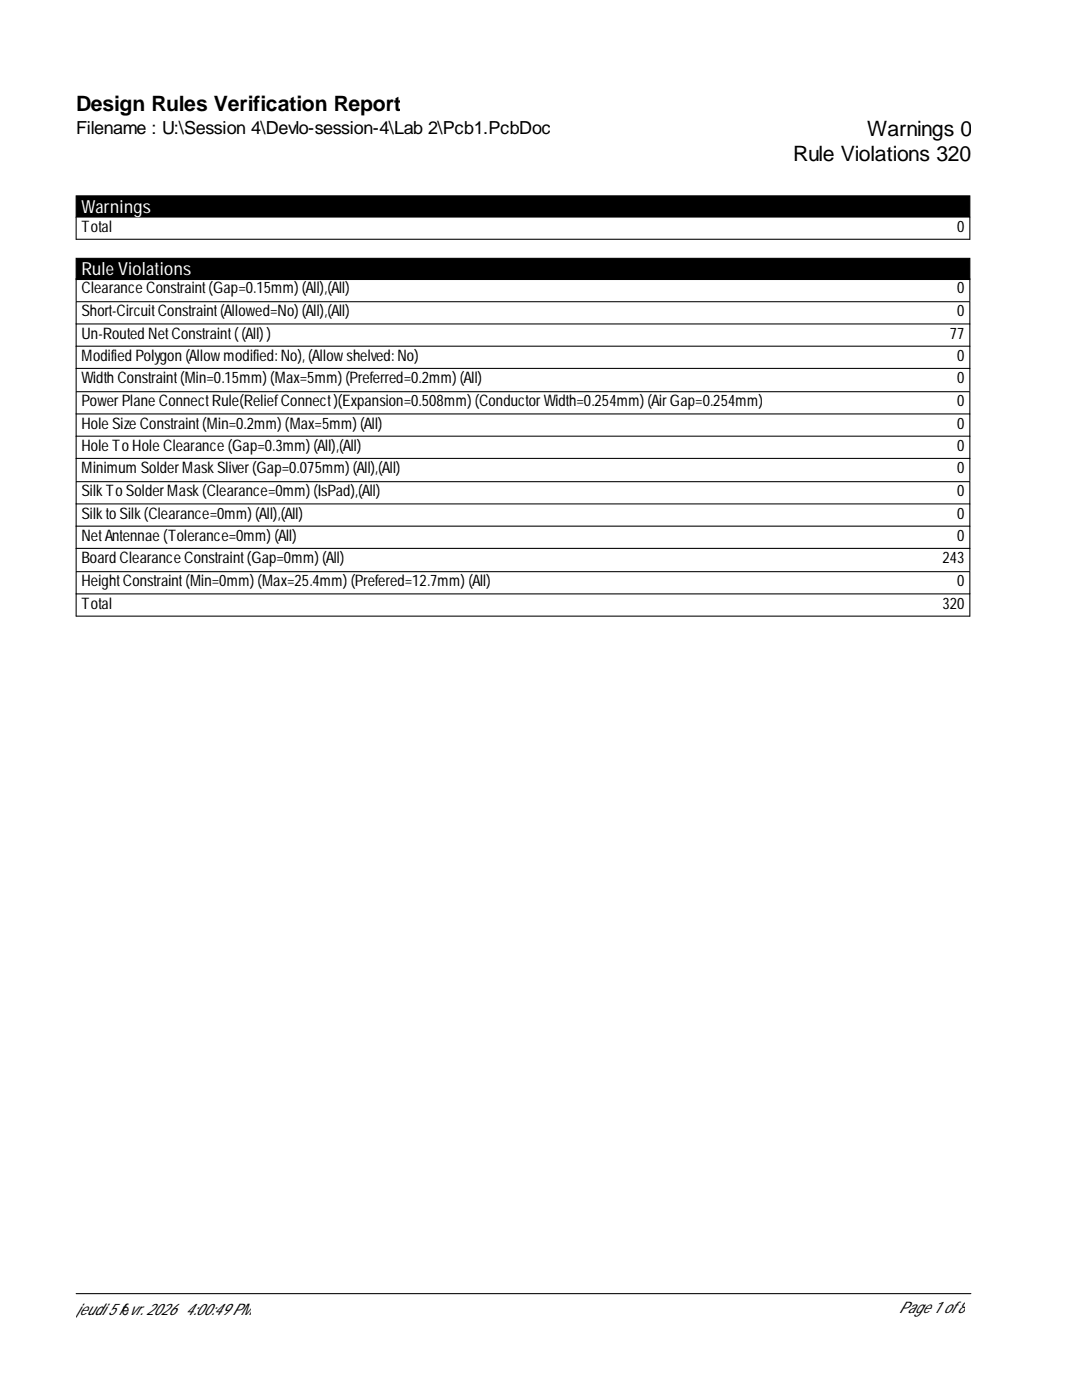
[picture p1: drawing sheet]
<svg xmlns="http://www.w3.org/2000/svg" width="216mm" height="279mm" viewBox="0 0 216 279" stroke-linecap="round" stroke-linejoin="round" font-family="sans-serif">
<defs><g id="words">
<g font-size="4.2">
<text x="15.2" y="22.2">Design Rules Verification Report</text>
<text x="173" y="27.1">Warnings 0</text>
<text x="158.3" y="32.1">Rule Violations 320</text>
</g>
<text font-size="3.6" x="15.2" y="26.7">Filename : U:\Session 4\Devlo-session-4\Lab 2\Pcb1.PcbDoc</text>
<g font-size="3.6" fill="#fff">
<text x="16.2" y="42.4">Warnings</text>
<text x="16.2" y="54.9">RuleViolations</text>
</g>
<g font-size="3.2">
<text x="16.2" y="46.2">Total</text>
<text x="191" y="46.2">0</text>
<text x="16.2" y="58.5">ClearanceConstraint(Gap=0.15mm) (All),(All)</text>
<text x="191" y="58.5">0</text>
<text x="16.2" y="63.1">Short-CircuitConstraint(Allowed=No) (All),(All)</text>
<text x="191" y="63.1">0</text>
<text x="16.2" y="67.6">Un-RoutedNetConstraint((All) )</text>
<text x="189.5" y="67.6">77</text>
<text x="16.2" y="72">ModifiedPolygon(Allowmodified: No), (Allowshelved: No)</text>
<text x="16.2" y="76.4">WidthConstraint(Min=0.15mm) (Max=5mm) (Preferred=0.2mm) (All)</text>
<text x="191" y="72">0</text>
<text x="191" y="76.4">0</text>
<text x="16.2" y="81.1">PowerPlaneConnectRule(ReliefConnect)(Expansion=0.508mm) (ConductorWidth=0.254mm) (AirGap=0.254mm)</text>
<text x="191" y="81.1">0</text>
<text x="16.2" y="85.5">HoleSizeConstraint(Min=0.2mm) (Max=5mm) (All)</text>
<text x="16.2" y="90">HoleToHoleClearance(Gap=0.3mm) (All),(All)</text>
<text x="191" y="85.5">0</text>
<text x="191" y="90">0</text>
<text x="16.2" y="94.4">MinimumSolderMaskSliver(Gap=0.075mm) (All),(All)</text>
<text x="191" y="94.4">0</text>
<text x="16.2" y="99.1">SilkToSolderMask(Clearance=0mm) (IsPad),(All)</text>
<text x="191" y="99.1">0</text>
<text x="16.2" y="103.5">SilktoSilk(Clearance=0mm) (All),(All)</text>
<text x="16.2" y="107.9">NetAntennae(Tolerance=0mm) (All)</text>
<text x="191" y="103.5">0</text>
<text x="191" y="107.9">0</text>
<text x="16.2" y="112.4">BoardClearanceConstraint(Gap=0mm) (All)</text>
<text x="188" y="112.4">243</text>
<text x="16.2" y="117">HeightConstraint(Min=0mm) (Max=25.4mm) (Prefered=12.7mm) (All)</text>
<text x="191" y="117">0</text>
<text x="16.2" y="121.4">Total</text>
<text x="188" y="121.4">320</text>
<text x="15.2" y="262.3">jeudi 5févr. 2026</text>
<text x="37" y="262.3">4:00:49PM</text>
<text x="179.4" y="262.1">Page1 of8</text>
</g>
</g></defs>
<path d="M15.2 39.1h178.3v4.2h-178.3zM15.2 51.6h178.3v4.2h-178.3z" fill="#000" stroke="#000" stroke-width=".21"/>
<g fill="none" stroke="#000" stroke-width=".21">
<path d="M15.2 43.3v4.5h178.3v-4.5M15.2 55.6v4.4M193.5 55.6v4.4M15.2 78v-17.8h178.3v17.8M15.2 64.7h178.3M15.2 69.1h178.3M15.2 73.5h178.3M15.2 95.9v-17.7h178.3v17.7M15.2 82.6h178.3M15.2 87h178.3M15.2 91.5h178.3M15.2 113.9v-17.8h178.3v17.8"/>
<path d="M15.2 114.1h178.3v8.9h-178.3zM15.2 100.6h178.3M15.2 105h178.3M15.2 109.4h178.3M15.2 118.5h178.3M15.2 258.2h178.5"/>
</g>
<use href="#words"/>
</svg>
